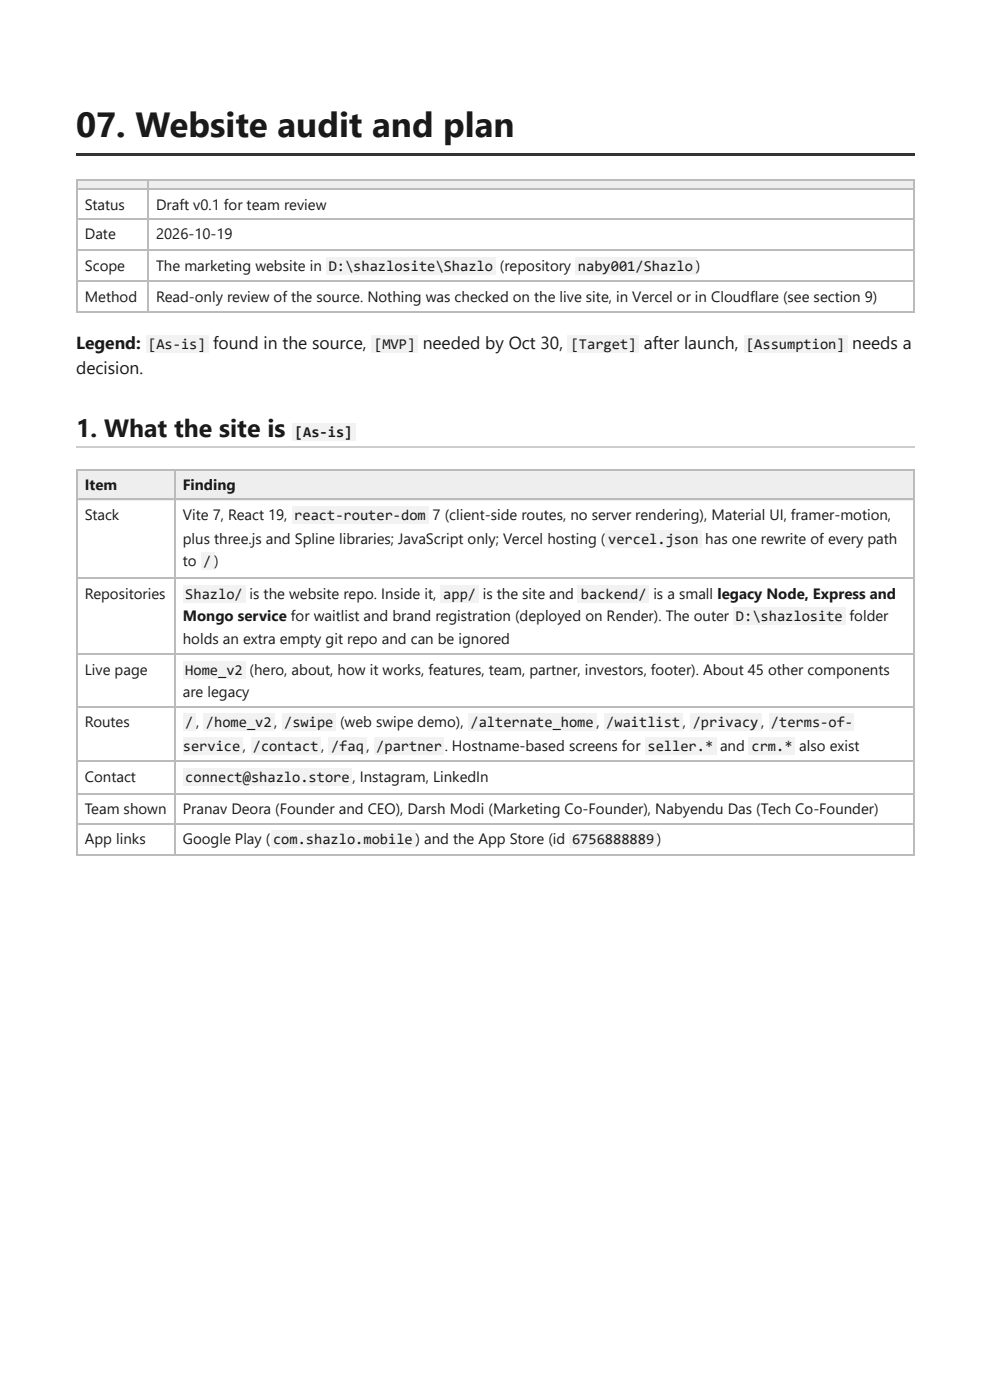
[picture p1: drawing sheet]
<svg xmlns="http://www.w3.org/2000/svg" width="210mm" height="297mm" viewBox="0 0 210 297" stroke-linecap="round" stroke-linejoin="round" font-family="sans-serif">
<defs><g id="words">
<text font-size="7.4" fill="#1a1a1a" x="16.1" y="29.1">07. Website audit and plan</text>
<text font-size="5.3" fill="#1a1a1a" x="16.1" y="92.6">1. What the site is</text>
<g font-size="3.7" fill="#1a1a1a">
<text x="16.1" y="74.1">Legend:</text>
<text x="45.2" y="74.1">found in the source,</text>
<text x="89.6" y="74.1">needed by Oct 30,</text>
<text x="136.5" y="74.1">after launch,</text>
<text x="180.7" y="74.1">needs a</text>
<text x="16.1" y="79.4">decision.</text>
</g>
<g font-size="3.2" fill="#1a1a1a">
<text x="18" y="44.4">Status</text>
<text x="33.1" y="44.4">Draft v0.1 for team review</text>
<text x="18" y="50.8">Date</text>
<text x="33.1" y="50.8">2026-10-19</text>
<text x="18" y="57.4">Scope</text>
<text x="33.1" y="57.4">The marketing website in</text>
<text x="69.7" y="57.4">D:\shazlosite\Shazlo</text>
<text x="106" y="57.4">(repository</text>
<text x="122.5" y="57.4">naby001/Shazlo )</text>
<text x="18" y="64">Method</text>
<text x="33.1" y="64">Read-only review of the source. Nothing was checked on the live site, in Vercel or in Cloudflare (see section 9)</text>
<text x="31.4" y="74.1">[As-is]</text>
<text x="79.3" y="74.1">[MVP]</text>
<text x="121" y="74.1">[Target]</text>
<text x="158.2" y="74.1">[Assumption]</text>
<text x="62.5" y="92.6">[As-is]</text>
<text x="18" y="104">Item</text>
<text x="38.8" y="104">Finding</text>
<text x="18" y="110.3">Stack</text>
<text x="38.8" y="110.3">Vite 7, React 19,</text>
<text x="62.4" y="110.3">react-router-dom</text>
<text x="91.7" y="110.3">7 (client-side routes, no server rendering), Material UI, framer-motion,</text>
<text x="38.8" y="115.4">plus three.js and Spline libraries; JavaScript only; Vercel hosting (</text>
<text x="128.9" y="115.4">vercel.json</text>
<text x="149.5" y="115.4">has one rewrite of every path</text>
<text x="38.8" y="120.1">to</text>
<text x="43.1" y="120.1">/)</text>
<text x="18" y="127">Repositories</text>
<text x="38.8" y="131.8">Mongo service for waitlist and brand registration (deployed on Render). The outer</text>
<text x="39.3" y="127">Shazlo/</text>
<text x="52.9" y="127">is the website repo. Inside it,</text>
<text x="94" y="127">app/</text>
<text x="102.4" y="127">is the site and</text>
<text x="123.2" y="127">backend/</text>
<text x="138.5" y="127">is a small legacy Node, Express and</text>
<text x="156" y="131.8">D:\shazlosite</text>
<text x="180.1" y="131.8">folder</text>
<text x="38.8" y="136.5">holds an extra empty git repo and can be ignored</text>
<text x="18" y="143.1">Live page</text>
<text x="39.3" y="143.1">Home_v2</text>
<text x="52.9" y="143.1">(hero, about, how it works, features, team, partner, investors, footer). About 45 other components</text>
<text x="38.8" y="147.9">are legacy</text>
<text x="18" y="154.3">Routes</text>
<text x="39.3" y="154.3">/</text>
<text x="41.6" y="154.3">,</text>
<text x="43.7" y="154.3">/home_v2 ,</text>
<text x="60.2" y="154.3">/swipe</text>
<text x="72.1" y="154.3">(web swipe demo),</text>
<text x="99.7" y="154.3">/alternate_home ,</text>
<text x="128.5" y="154.3">/waitlist</text>
<text x="144.8" y="154.3">,</text>
<text x="146.9" y="154.3">/privacy ,</text>
<text x="163.5" y="154.3">/terms-of-</text>
<text x="38.8" y="159.3">service ,</text>
<text x="53.6" y="159.3">/contact</text>
<text x="68.1" y="159.3">,</text>
<text x="70.2" y="159.3">/faq,</text>
<text x="79.8" y="159.3">/partner</text>
<text x="94.3" y="159.3">. Hostname-based screens for</text>
<text x="137.3" y="159.3">seller.*</text>
<text x="152.6" y="159.3">and</text>
<text x="159.3" y="159.3">crm.*</text>
<text x="169.5" y="159.3">also exist</text>
<text x="18" y="165.9">Contact</text>
<text x="39.3" y="165.9">connect@shazlo.store</text>
<text x="74.7" y="165.9">, Instagram, LinkedIn</text>
<text x="18" y="172.8">Team shown</text>
<text x="38.8" y="172.8">Pranav Deora (Founder and CEO), Darsh Modi (Marketing Co-Founder), Nabyendu Das (Tech Co-Founder)</text>
<text x="18" y="179.1">App links</text>
<text x="38.8" y="179.1">Google Play (</text>
<text x="57.9" y="179.1">com.shazlo.mobile ) and the App Store (id</text>
<text x="121.3" y="179.1">6756888889</text>
<text x="139.3" y="179.1">)</text>
</g>
</g></defs>
<path d="M16.1 32.5h177.8v.6h-177.8z" fill="#333"/>
<g fill="#eee">
<path d="M16.4 38.4h15.1v1.8h-15.1z"/>
<path d="M31.5 38.4h162.4v1.8h-162.4z"/>
</g>
<path d="M16.1 38.2h177.8M16.3 38.1v28.3M31.4 38.1v28.3M193.8 38.1v28.3M16.1 40.1h177.8M16.1 46.4h177.8M16.1 53h177.8M16.1 59.7h177.8M16.1 66.3h177.8" fill="none" stroke="#bbb" stroke-width=".26"/>
<path d="M16.1 94.9h177.8" fill="none" stroke="#ccc" stroke-width=".26"/>
<g fill="#eee">
<path d="M16.4 99.5h20.6v6.6h-20.6z"/>
<path d="M37 99.5h156.9v6.6h-156.9z"/>
</g>
<path d="M16.1 99.6h177.8M16.3 99.5v82M37.2 99.5v82M193.8 99.5v82M16.1 106h177.8M16.1 122.6h177.8M16.1 138.8h177.8M16.1 149.9h177.8M16.1 161.5h177.8M16.1 168.4h177.8M16.1 174.8h177.8M16.1 181.4h177.8" fill="none" stroke="#bbb" stroke-width=".26"/>
<g fill="#f2f2f2">
<path d="M69.1 54.5h35.9v3.7h-35.9z"/>
<path d="M122 54.5h25.6v3.7h-25.6z"/>
<path d="M31 71.2h13.2v3.7h-13.2z"/>
<path d="M78.8 71.2h9.8v3.7h-9.8z"/>
<path d="M120.4 71.2h15.1v3.7h-15.1z"/>
<path d="M157.7 71.2h22v3.7h-22z"/>
<path d="M61.9 89.7h13.5v3.7h-13.5z"/>
<path d="M61.9 107.4h28.9v3.7h-28.9z"/>
<path d="M128.3 112.4h20.4v3.8h-20.4z"/>
<path d="M42.6 117.2h2.9v3.7h-2.9z"/>
<path d="M38.9 124.1h13.2v3.7h-13.2z"/>
<path d="M93.4 124.1h8.2v3.7h-8.2z"/>
<path d="M122.5 124.1h15.1v3.7h-15.1z"/>
<path d="M155.6 128.9h23.8v3.7h-23.8z"/>
<path d="M38.9 140.2h13.2v3.7h-13.2z"/>
<path d="M38.9 151.3h2.6v3.7h-2.6z"/>
<path d="M43.1 151.3h15.1v3.7h-15.1z"/>
<path d="M59.8 151.3h11.4v3.7h-11.4z"/>
<path d="M99.2 151.3h27.3v3.7h-27.3z"/>
<path d="M128.1 151.3h16.6v3.7h-16.6z"/>
<path d="M146.3 151.3h15.1v3.7h-15.1z"/>
<path d="M163 151.3h18v3.7h-18z"/>
<path d="M38.9 156.4h12.7v3.7h-12.7z"/>
<path d="M53.2 156.4h14.8v3.7h-14.8z"/>
<path d="M69.6 156.4h8.2v3.7h-8.2z"/>
<path d="M79.4 156.4h14.8v3.7h-14.8z"/>
<path d="M136.8 156.4h15.1v3.7h-15.1z"/>
<path d="M158.7 156.4h9.8v3.7h-9.8z"/>
<path d="M38.9 163h35.7v3.7h-35.7z"/>
<path d="M57.4 176.2h30.7v3.7h-30.7z"/>
<path d="M120.6 176.2h18.6v3.7h-18.6z"/>
</g>
<use href="#words"/>
</svg>
